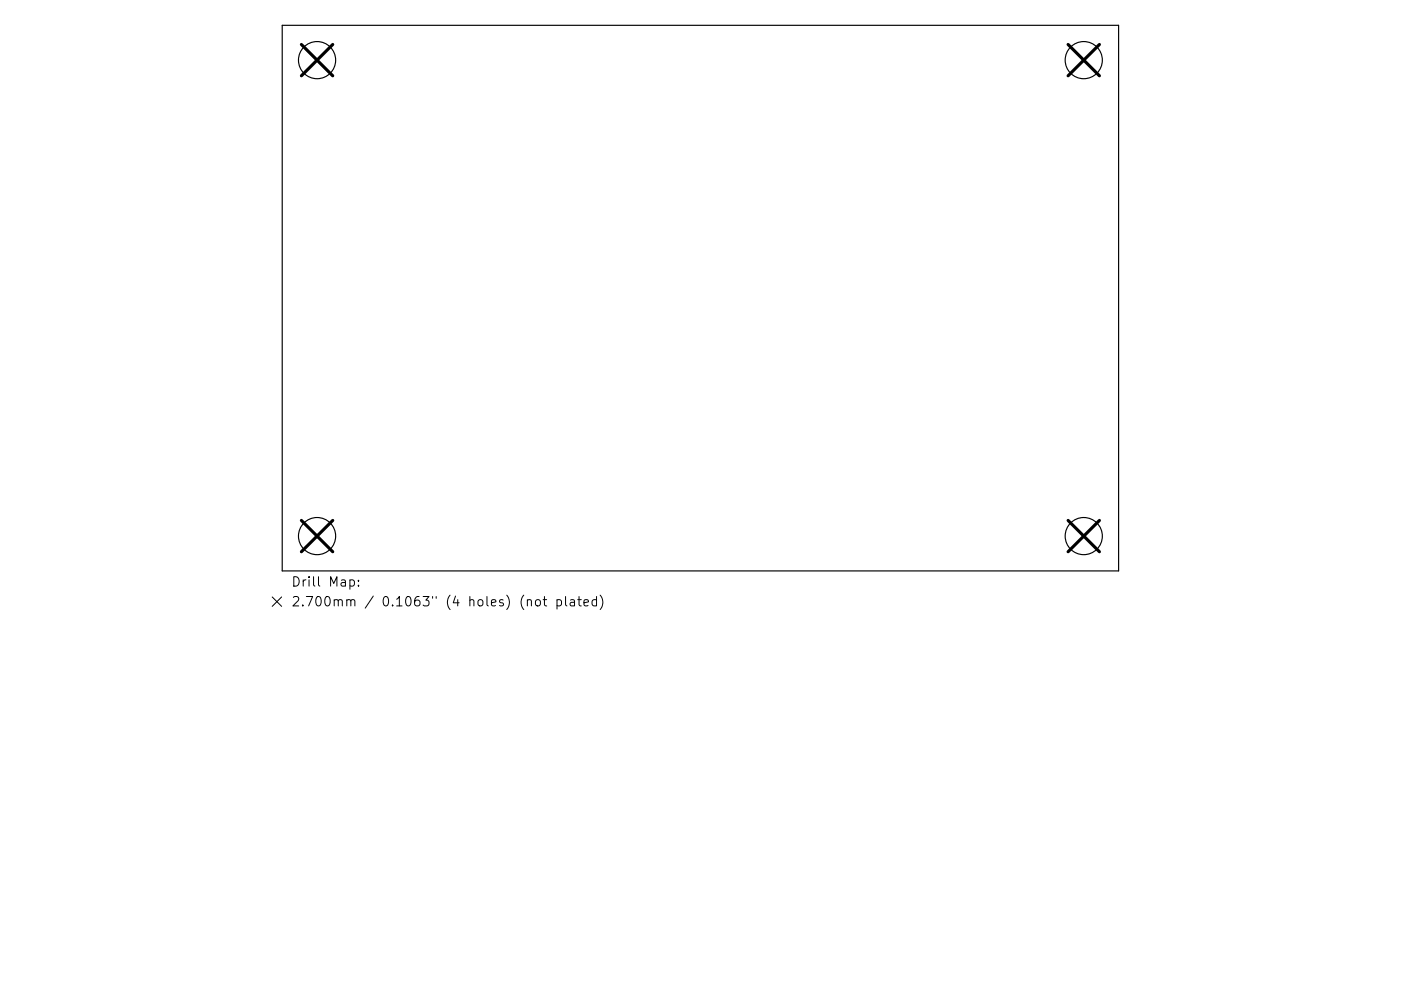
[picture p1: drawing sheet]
<svg xmlns="http://www.w3.org/2000/svg" width="297mm" height="210mm" viewBox="0 0 297 210" stroke-linecap="round" stroke-linejoin="round" font-family="sans-serif">
<defs><g id="words">
<g font-size="2.8">
<text x="61.7" y="124.5">Drill Map:</text>
<text x="61.7" y="128.7">2.700mm / 0.1063&quot; (4 holes) (not plated)</text>
</g>
</g></defs>
<g fill="none" stroke="#000" stroke-width=".25">
<path d="M59.8 5.4h177.4v115.7h-177.4z"/>
<circle cx="67.2" cy="12.8" r="3.9"/>
<circle cx="229.8" cy="12.8" r="3.9"/>
<circle cx="67.2" cy="113.7" r="3.9"/>
<circle cx="229.8" cy="113.7" r="3.9"/>
</g>
<path d="M63.9 9.4l6.6 6.7M70.5 9.4l-6.6 6.7M226.5 9.4l6.6 6.7M233.1 9.4l-6.6 6.7M63.9 110.4l6.6 6.7M70.5 110.4l-6.6 6.7M226.5 110.4l6.6 6.7M233.1 110.4l-6.6 6.7" fill="none" stroke="#000" stroke-width=".66"/>
<g fill="none" stroke="#000" stroke-width=".21">
<path d="M57.7 126.7l2 2M59.7 126.7l-2 2M74.2 123.1l.6-.1 .3 .4v.6l-.1 .3h-.8M76 124.2v.2M76 123.1v.2M111.8 127.4l.3-.2 .5 .1 .1 1.3M113.6 127.4l.3-.2a.54 .54 0 0 1 .7 .4l-.1 .8a.54 .54 0 0 1-.6 .2 .54 .54 0 0 1-.4-.4zM115.1 127.2h.8M115.4 126.6v1.7l.1 .2 .4 .1M118.1 127.3l.6-.1 .4 .4v.6l-.2 .3h-.8M118.1 127.2v2M119.9 126.6v1.7l.3 .3"/>
<path d="M121 127.3h.7l.1 1.3M121.8 127.7l-.7 .1a.39 .39 0 0 0-.3 .4 .39 .39 0 0 0 .3 .4l.7-.1M122.5 127.2h.7M122.8 126.6v1.7l.1 .2 .3 .1M123.8 127.9l1-.2-.1-.4-.6-.1-.3 .3 .1 1h.8M126.5 127.3l-.6-.1-.4 .4v.6l.2 .3h.8M126.5 126.6v2M127.2 126.3a2.29 2.29 0 0 1 0 3"/>
</g>
<use href="#words"/>
</svg>
